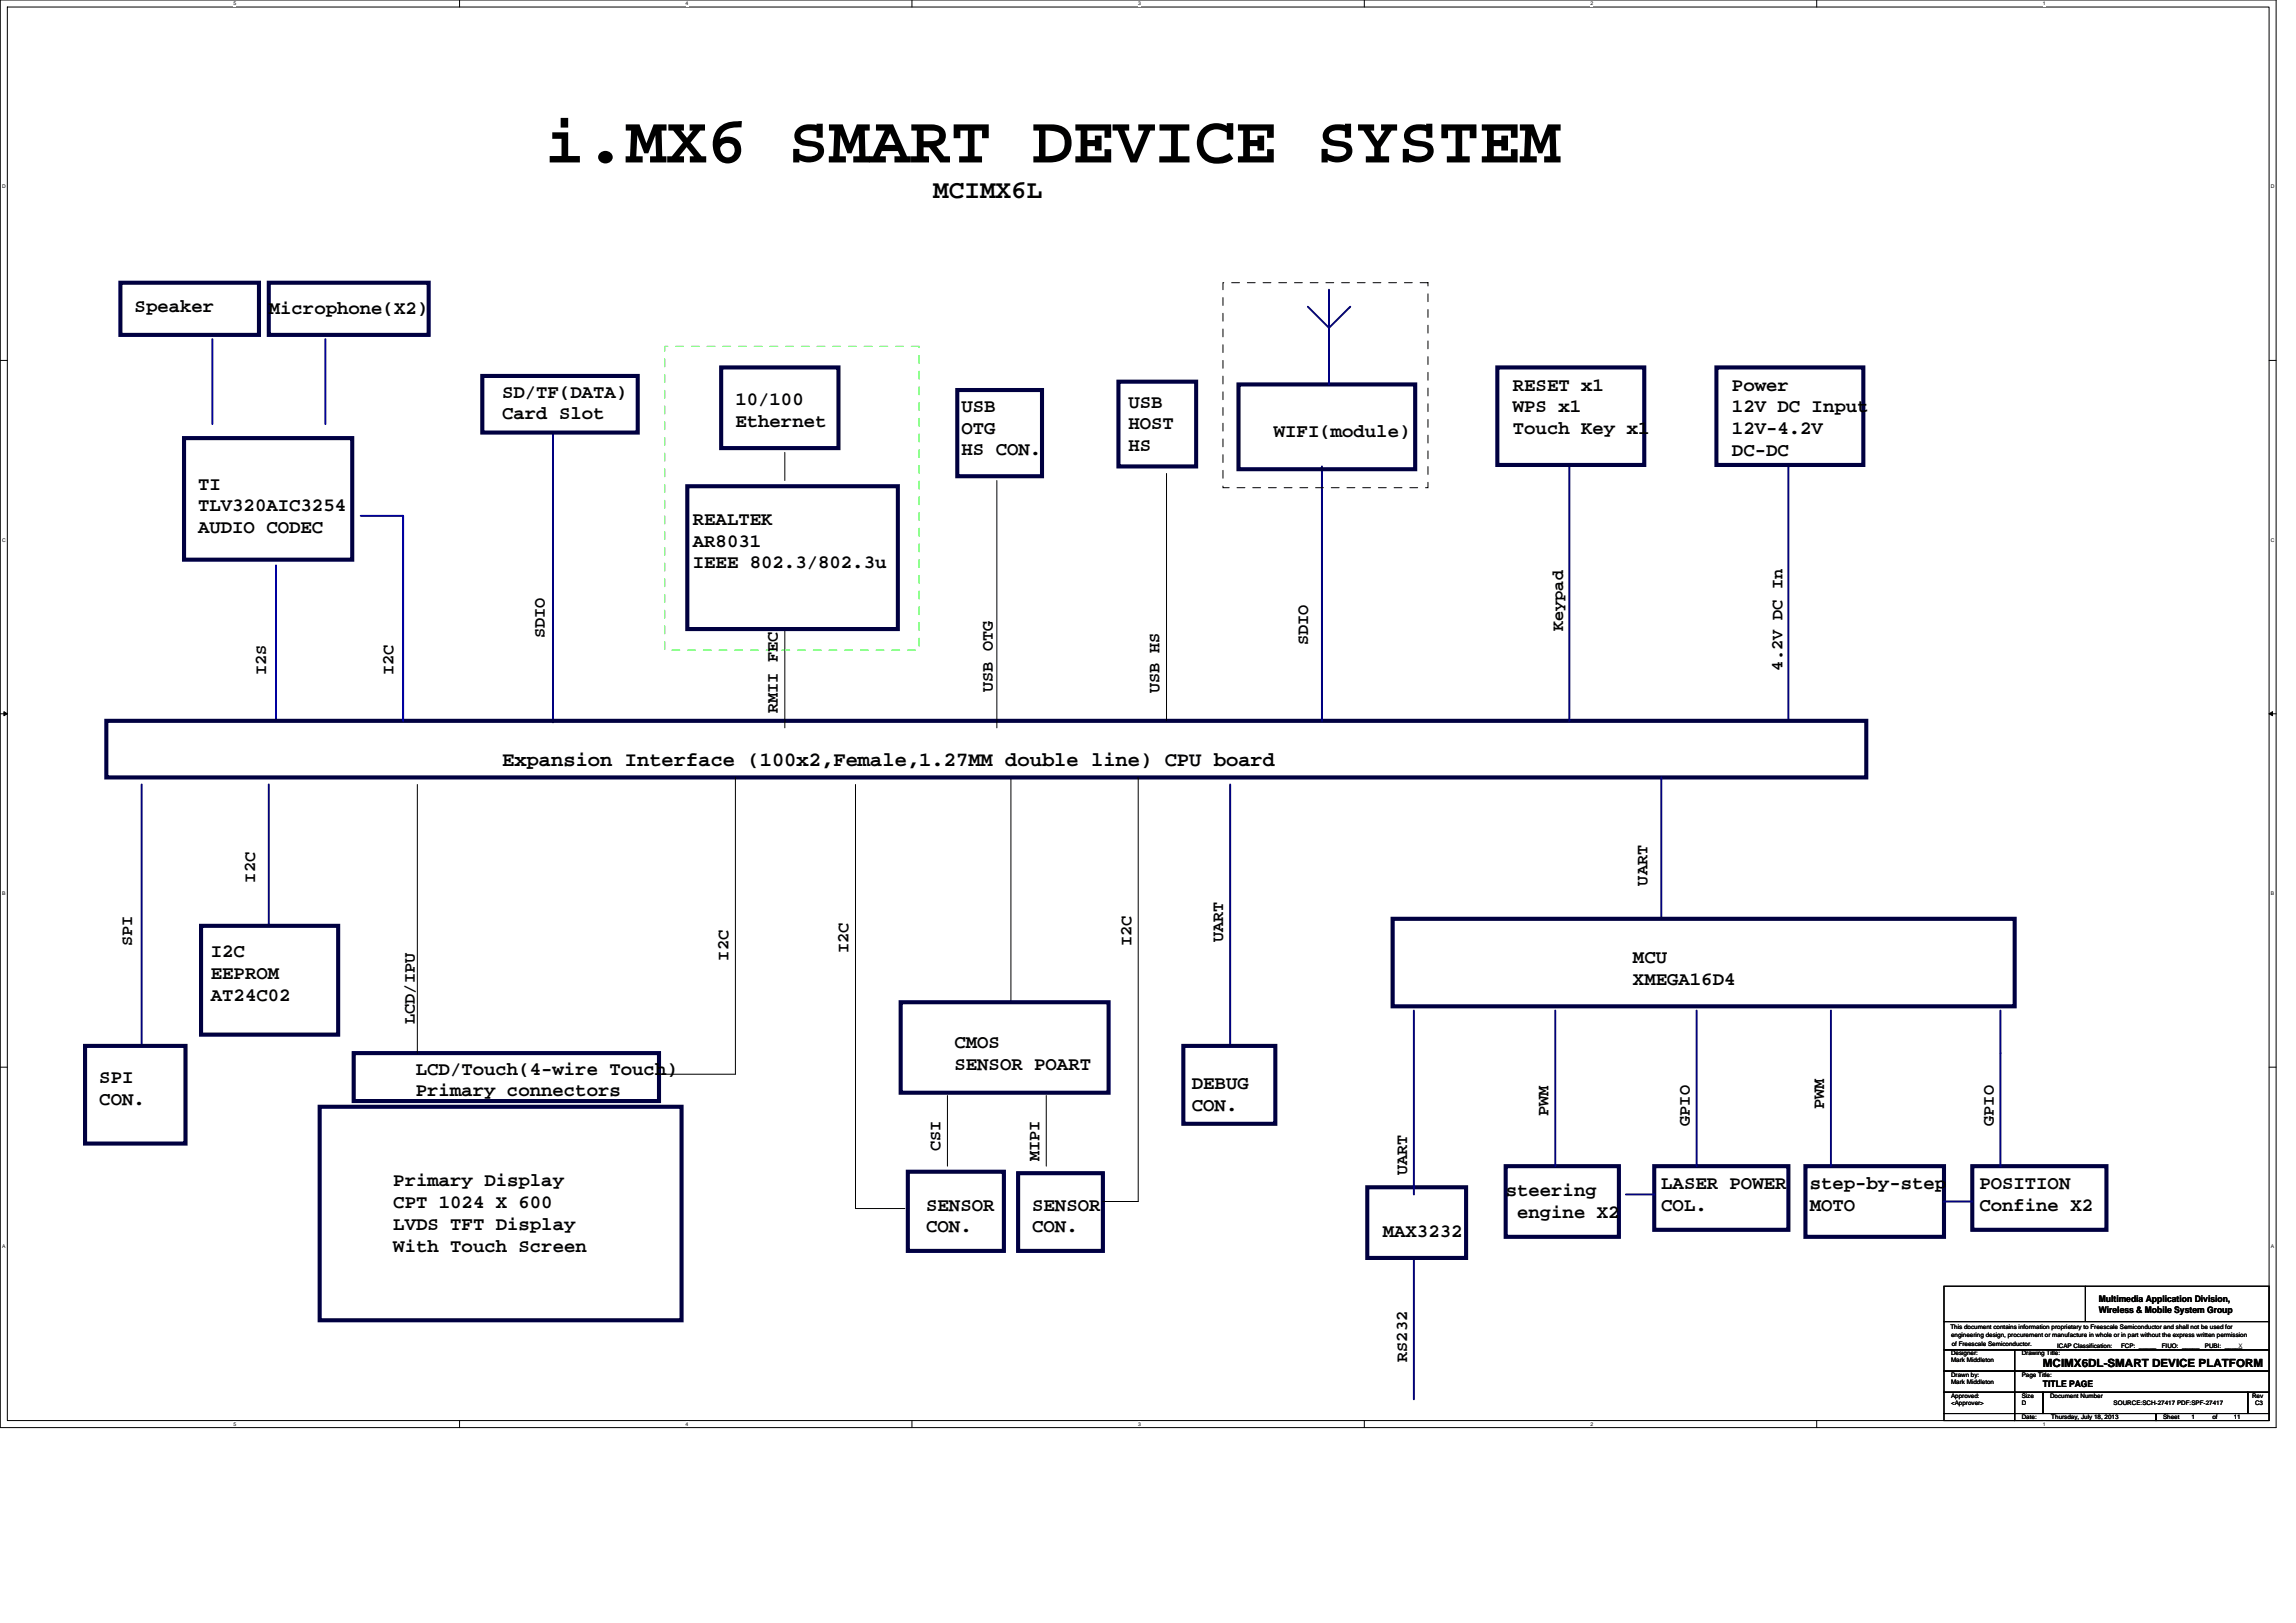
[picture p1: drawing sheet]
<svg xmlns="http://www.w3.org/2000/svg" width="297mm" height="210mm" viewBox="0 0 297 210" stroke-linecap="round" stroke-linejoin="round" font-family="sans-serif">
<defs><g id="words">
<text font-size="8.8" x="70.4" y="21">i.MX6 SMART DEVICE SYSTEM</text>
<text font-size="3.4" x="120.7" y="25.7">MCIMX6L</text>
<text font-size="2.6" x="65" y="99.1">Expansion Interface (100x2,Female,1.27MM double line) CPU board</text>
<g font-size="2.5">
<text x="17.4" y="40.3">Speaker</text>
<text x="34.8" y="40.7">Microphone(X2)</text>
<text x="65" y="51.5">SD/TF(DATA)</text>
<text x="95.1" y="52.4">10/100</text>
<text x="124.4" y="53.3">USB</text>
<text x="146" y="52.7">USB</text>
<text x="195.7" y="50.5">RESET x1</text>
<text x="195.7" y="53.3">WPS x1</text>
<text x="224.1" y="50.5">Power</text>
<text x="224.1" y="53.3">12V DC Input</text>
<text x="65" y="54.3">Card Slot</text>
<text x="95.1" y="55.2">Ethernet</text>
<text x="124.4" y="56.1">OTG</text>
<text x="124.4" y="58.9">HS CON.</text>
<text x="146" y="55.5">HOST</text>
<text x="146" y="58.4">HS</text>
<text x="164.8" y="56.6">WIFI(module)</text>
<text x="195.7" y="56.2">Touch Key x1</text>
<text x="224.1" y="56.2">12V-4.2V</text>
<text x="224.1" y="59">DC-DC</text>
<text x="25.6" y="63.3">TI</text>
<text x="25.6" y="66.1">TLV320AIC3254</text>
<text x="25.6" y="69">AUDIO CODEC</text>
<text x="89.6" y="67.9">REALTEK</text>
<text x="89.6" y="70.7">AR8031</text>
<text x="89.6" y="73.5">IEEE 802.3/802.3u</text>
<text x="27.3" y="123.9">I2C</text>
<text x="211.3" y="124.6">MCU</text>
<text x="27.3" y="126.7">EEPROM</text>
<text x="27.3" y="129.5">AT24C02</text>
<text x="211.3" y="127.4">XMEGA16D4</text>
<text x="123.5" y="135.6">CMOS</text>
<text x="12.8" y="140.1">SPI</text>
<text x="12.8" y="143">CON.</text>
<text x="53.8" y="139">LCD/Touch(4-wire Touch)</text>
<text x="53.8" y="141.9">Primary connectors</text>
<text x="123.5" y="138.4">SENSOR POART</text>
<text x="154.2" y="140.9">DEBUG</text>
<text x="154.2" y="143.7">CON.</text>
<text x="50.9" y="153.5">Primary Display</text>
<text x="194.8" y="154.8">steering</text>
<text x="214.9" y="153.9">LASER POWER</text>
<text x="234.1" y="153.9">step-by-step</text>
<text x="256.1" y="153.9">POSITION</text>
<text x="50.9" y="156.3">CPT 1024 X 600</text>
<text x="50.9" y="159.1">LVDS TFT Display</text>
<text x="50.9" y="161.9">With Touch Screen</text>
<text x="119.8" y="156.6">SENSOR</text>
<text x="119.8" y="159.4">CON.</text>
<text x="133.5" y="156.6">SENSOR</text>
<text x="133.5" y="159.4">CON.</text>
<text x="178.9" y="160.1">MAX3232</text>
<text x="196.3" y="157.6">engine X2</text>
<text x="214.9" y="156.7">COL.</text>
<text x="234.1" y="156.7">MOTO</text>
<text x="256.1" y="156.7">Confine X2</text>
</g>
<g font-size="2.2">
<text x="70.5" y="82.6" transform="rotate(-90 70.5 82.6)">SDIO</text>
<text x="169.2" y="83.5" transform="rotate(-90 169.2 83.5)">SDIO</text>
<text x="202.2" y="81.7" transform="rotate(-90 202.2 81.7)">Keypad</text>
<text x="34.5" y="87.3" transform="rotate(-90 34.5 87.3)">I2S</text>
<text x="50.9" y="87.3" transform="rotate(-90 50.9 87.3)">I2C</text>
<text x="128.5" y="89.5" transform="rotate(-90 128.5 89.5)">USB OTG</text>
<text x="150" y="89.7" transform="rotate(-90 150 89.7)">USB HS</text>
<text x="230.6" y="86.8" transform="rotate(-90 230.6 86.8)">4.2V DC In</text>
<text x="100.6" y="92.3" transform="rotate(-90 100.6 92.3)">RMII FEC</text>
<text x="33" y="114.2" transform="rotate(-90 33 114.2)">I2C</text>
<text x="213.1" y="114.6" transform="rotate(-90 213.1 114.6)">UART</text>
<text x="17.1" y="122.4" transform="rotate(-90 17.1 122.4)">SPI</text>
<text x="94.3" y="124.3" transform="rotate(-90 94.3 124.3)">I2C</text>
<text x="109.8" y="123.3" transform="rotate(-90 109.8 123.3)">I2C</text>
<text x="146.4" y="122.4" transform="rotate(-90 146.4 122.4)">I2C</text>
<text x="158.3" y="121.9" transform="rotate(-90 158.3 121.9)">UART</text>
<text x="53.7" y="132.5" transform="rotate(-90 53.7 132.5)">LCD/IPU</text>
<text x="236" y="143.5" transform="rotate(-90 236 143.5)">PWM</text>
<text x="121.7" y="148.9" transform="rotate(-90 121.7 148.9)">CSI</text>
<text x="200.3" y="144.4" transform="rotate(-90 200.3 144.4)">PWM</text>
<text x="218.6" y="145.7" transform="rotate(-90 218.6 145.7)">GPIO</text>
<text x="257.9" y="145.7" transform="rotate(-90 257.9 145.7)">GPIO</text>
<text x="134.5" y="150.2" transform="rotate(-90 134.5 150.2)">MIPI</text>
<text x="182" y="152.1" transform="rotate(-90 182 152.1)">UART</text>
<text x="182" y="176.2" transform="rotate(-90 182 176.2)">RS232</text>
</g>
<text font-size="1.5" x="264.3" y="176.9">MCIMX6DL-SMART DEVICE PLATFORM</text>
<g font-size="1.2">
<text x="271.5" y="168.4">Multimedia Application Division,</text>
<text x="271.5" y="169.8">Wireless &amp; Mobile System Group</text>
<text x="264.3" y="179.4">TITLE PAGE</text>
</g>
<g font-size=".8">
<text x="252.3" y="171.9">This document contains information proprietary to Freescale Semiconductor and shall not be used for</text>
<text x="252.4" y="173">engineering design, procurement or manufacture in whole or in part without the express written permission</text>
<text x="252.4" y="175.4">Designer:</text>
<text x="252.4" y="178.1">Drawn by:</text>
<text x="252.4" y="176.3">Mark Middleton</text>
<text x="252.4" y="179">Mark Middleton</text>
<text x="252.5" y="174.2">of Freescale Semiconductor.</text>
<text x="261.6" y="175.4">Drawing Title:</text>
<text x="261.6" y="178.1">Page Title:</text>
<text x="266.1" y="174.5">ICAP Classification:</text>
<text x="274.4" y="174.5">FCP: _____</text>
<text x="279.7" y="174.5">FIUO: _____</text>
<text x="285.2" y="174.5">PUBI: _____</text>
<text x="289.6" y="174.5">X</text>
<text x="252.4" y="180.8">Approved:</text>
<text x="252.4" y="181.8">&lt;Approver&gt;</text>
<text x="261.6" y="180.8">Size</text>
<text x="261.6" y="183.6">Date:</text>
<text x="261.6" y="181.8">D</text>
<text x="265.2" y="180.8">Document Number</text>
<text x="265.4" y="183.6">Thursday, July 18, 2013</text>
<text x="273.4" y="181.8">SOURCE:SCH-27417 PDF:SPF-27417</text>
<text x="279.8" y="183.6">Sheet</text>
<text x="283.5" y="183.6">1</text>
<text x="286.2" y="183.6">of</text>
<text x="289" y="183.6">11</text>
<text x="291.4" y="180.8">Rev</text>
<text x="291.7" y="181.8">C3</text>
</g>
<g font-size=".7">
<text x="30.2" y=".7">5</text>
<text x="88.7" y=".7">4</text>
<text x="147.2" y=".7">3</text>
<text x="205.8" y=".7">2</text>
<text x="264.3" y=".7">1</text>
<text x=".3" y="24.4">D</text>
<text x="293.8" y="24.4">D</text>
<text x=".3" y="70.1">C</text>
<text x="293.8" y="70.1">C</text>
<text x=".3" y="115.8">B</text>
<text x="293.8" y="115.8">B</text>
<text x=".3" y="161.5">A</text>
<text x="293.8" y="161.5">A</text>
<text x="30.2" y="184.5">5</text>
<text x="88.7" y="184.5">4</text>
<text x="147.2" y="184.5">3</text>
<text x="205.8" y="184.5">2</text>
<text x="264.3" y="184.5">1</text>
</g>
</g></defs>
<path d="M0 0h294.5v184.7h-294.5zM.9 .9h292.7v182.9h-292.7z" fill="none" stroke="#000" stroke-width=".13"/>
<g fill="#fff">
<path d="M30.2 .1h.4v.7h-.4z"/>
<path d="M30.2 183.9h.4v.7h-.4z"/>
</g>
<path d="M59.5 0v.9M59.5 183.8v.9" fill="none" stroke="#000" stroke-width=".13"/>
<g fill="#fff">
<path d="M88.7 .1h.4v.7h-.4z"/>
<path d="M88.7 183.9h.4v.7h-.4z"/>
</g>
<path d="M118 0v.9M118 183.8v.9" fill="none" stroke="#000" stroke-width=".13"/>
<g fill="#fff">
<path d="M147.2 .1h.4v.7h-.4z"/>
<path d="M147.2 183.9h.4v.7h-.4z"/>
</g>
<path d="M176.5 0v.9M176.5 183.8v.9" fill="none" stroke="#000" stroke-width=".13"/>
<g fill="#fff">
<path d="M205.8 .1h.3v.7h-.3z"/>
<path d="M205.8 183.9h.3v.7h-.3z"/>
</g>
<path d="M235 0v.9M235 183.8v.9" fill="none" stroke="#000" stroke-width=".13"/>
<g fill="#fff">
<path d="M264.3 .1h.3v.7h-.3z"/>
<path d="M264.3 183.9h.3v.7h-.3z"/>
<path d="M.3 23.8h.4v.7h-.4z"/>
<path d="M293.8 23.8h.5v.7h-.5z"/>
<path d="M.3 69.5h.4v.7h-.4z"/>
<path d="M293.8 69.5h.5v.7h-.5z"/>
</g>
<path d="M0 46.6h.9M293.6 46.6h.9" fill="none" stroke="#000" stroke-width=".13"/>
<g fill="#fff">
<path d="M.3 115.2h.4v.8h-.4z"/>
<path d="M293.8 115.2h.4v.8h-.4z"/>
</g>
<path d="M0 92.4h.9M293.6 92.4h.9" fill="none" stroke="#000" stroke-width=".13"/>
<path d="M.5 92.1l.4 .3-.4 .2zM293.6 92.4l.4-.3v.5z" fill="#000" stroke="#000" stroke-width=".13"/>
<g fill="#fff">
<path d="M.3 160.9h.4v.8h-.4z"/>
<path d="M293.8 160.9h.4v.8h-.4z"/>
</g>
<g fill="none" stroke="#000" stroke-width=".13">
<path d="M101.5 58.5v3.7M165.7 42.6h.1M178.5 42.6h.1M129 62.2v32M150.9 61.3v32M101.5 81.4v12.8M232.3 80.5h.1M54 101.5v34.7M95.1 100.6v38.4h-10M110.7 101.5v54.9h6.4M130.8 100.6v29.2M147.3 100.6v54.8h-4.6"/>
<path d="M0 138.1h.9M293.6 138.1h.9M122.6 141.7v9.2M135.4 141.7v9.2M251.5 171h42.1v3.6h-42.1zM251.5 166.4h42.1v4.6h-42.1zM251.5 174.6h9.1v2.8h-9.1zM251.5 177.4h9.1v2.7h-9.1zM260.6 174.6h33v2.8h-33zM260.6 177.4h33v2.7h-33zM269.8 166.4v4.6M251.5 180.1h9.1v2.8h-9.1z"/>
<path d="M251.5 182.9h9.1v.9h-9.1zM260.6 180.1h3.7v2.8h-3.7zM260.6 182.9h18.3v.9h-18.3zM264.3 180.1h26.5v2.8h-26.5zM278.9 182.9h14.7v.9h-14.7zM290.8 180.1h2.8v2.8h-2.8z"/>
</g>
<path d="M27.5 43.9v11M42.1 43.9v11M35.7 73.2v20.1M46.7 66.7h5.5v26.6" fill="none" stroke="#0000a0" stroke-width=".25"/>
<g fill="none" stroke="#000080" stroke-width=".25">
<path d="M169.2 39.7l2.7 2.7M171.9 37.5v5.5M174.7 39.7l-2.8 2.7M71.5 56v37.5M171.9 42.4v7.3M171 60.3v33M203 60.3v33M231.4 60.3v33M18.3 101.5v33.8M34.8 101.5v18.3M159.1 101.5v33.8M214.9 100.6v18.3"/>
<path d="M182.9 130.7v23.8M201.2 130.7v20.2M219.5 130.7v20.2M236.9 130.7v20.2M258.8 130.7v20.2M210.4 154.5h3.6M251.5 155.4h3.7M182.9 162.8v18.2"/>
</g>
<g fill="none" stroke="#000040" stroke-width=".53">
<path d="M15.6 36.6h17.9v6.7h-17.9zM34.8 36.6h20.7v6.7h-20.7zM23.8 56.7h21.8v15.7h-21.8zM62.4 48.6h20.1v7.4h-20.1zM93.3 47.5h15.2v10.5h-15.2zM123.8 50.5h11v11.1h-11zM144.7 49.4h10v10.9h-10zM160.2 49.7h22.9v11h-22.9zM193.7 47.5h19v12.7h-19zM222.1 47.5h19v12.7h-19zM88.9 62.9h27.3v18.5h-27.3zM13.8 93.3h227.6v7.3h-227.6z"/>
<path d="M26 119.8h17.7v14.1h-17.7zM180.2 118.9h80.4v11.3h-80.4zM11 135.3h13v12.7h-13zM45.8 136.2h39.5v6.3h-39.5zM116.5 129.7h26.9v11.7h-26.9zM153.1 135.3h11.9v10.1h-11.9zM41.4 143.2h46.8v27.6h-46.8zM117.5 151.6h12.4v10.2h-12.4zM131.7 151.8h11v10h-11zM176.9 153.6h12.8v9.2h-12.8zM194.8 150.9h14.6v9.1h-14.6zM214 150.9h17.4v8.2h-17.4z"/>
<path d="M233.6 150.9h17.9v9.1h-17.9zM255.2 150.9h17.3v8.2h-17.3z"/>
</g>
<path d="M158.2 36.6h26.5v26.5h-26.5z" fill="none" stroke="#000" stroke-width=".13" stroke-dasharray="1 1 1 1 1 1 1 1"/>
<path d="M86 44.8h32.9v39.3h-32.9z" fill="none" stroke="#0f0" stroke-width=".13" stroke-dasharray="1 1 1 1 1 1 1 1"/>
<use href="#words"/>
</svg>
